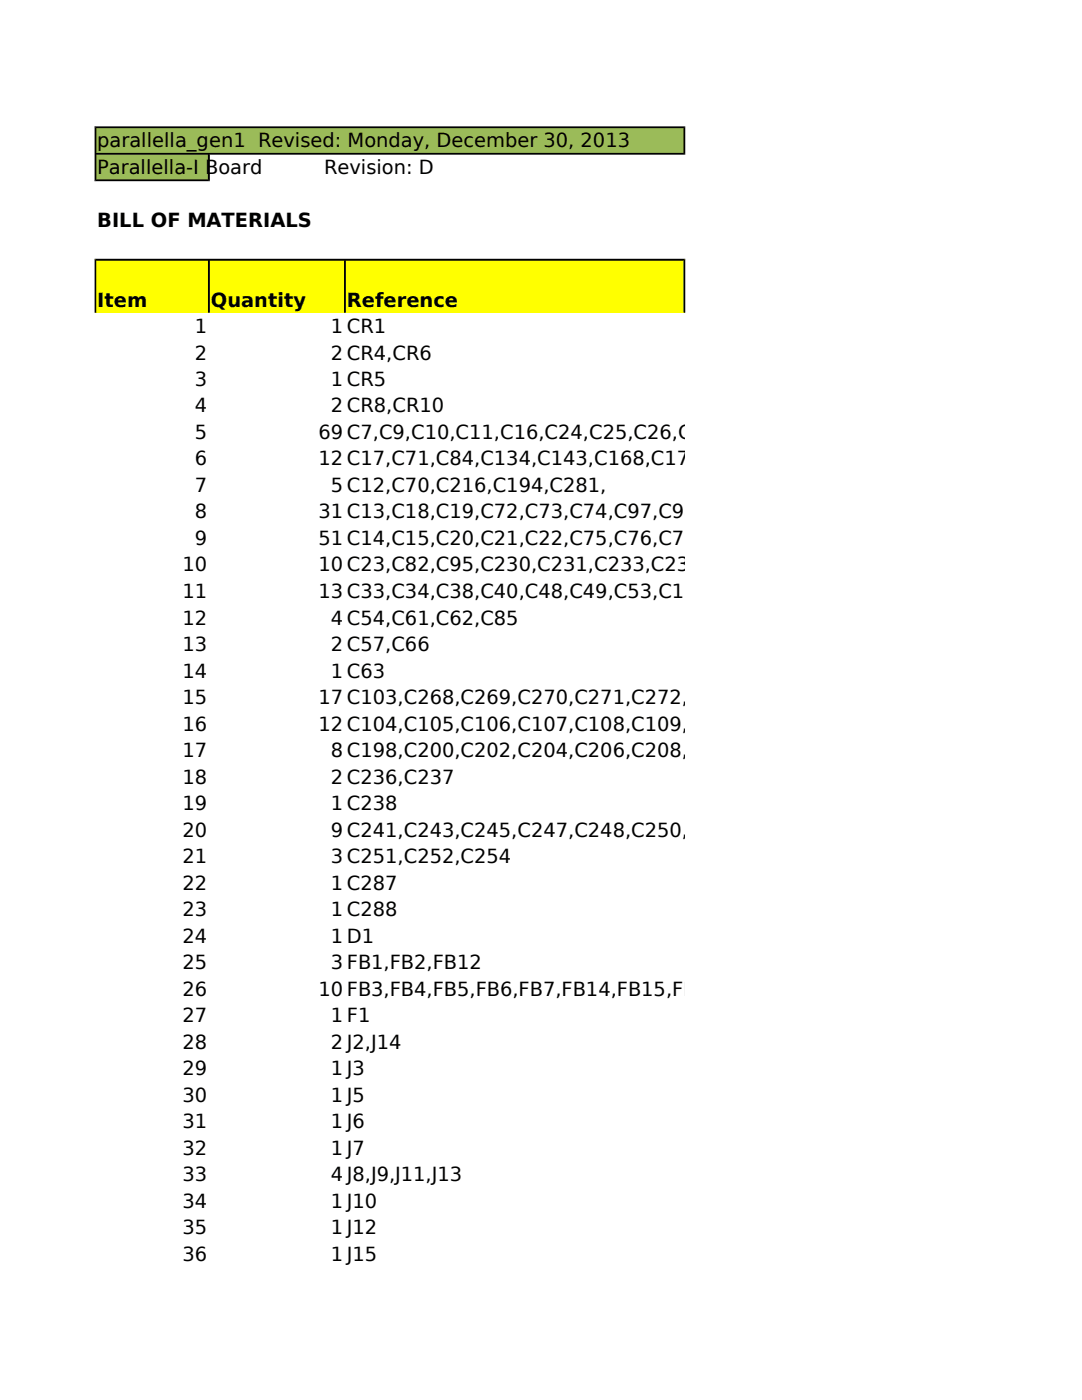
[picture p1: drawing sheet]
<svg xmlns="http://www.w3.org/2000/svg" width="216mm" height="279mm" viewBox="0 0 216 279" stroke-linecap="round" stroke-linejoin="round" font-family="sans-serif">
<defs><g id="words">
<g font-size="3.9">
<text x="19.4" y="29.4">parallella_gen1 Revised: Monday, December 30, 2013</text>
<text x="19.4" y="34.7">Parallella-I Board</text>
<text x="64.7" y="34.7">Revision: D</text>
<text x="19.4" y="45.3">BILL OF MATERIALS</text>
<text x="19.4" y="61.2">Item</text>
<text x="42.1" y="61.2">Quantity</text>
<text x="69.2" y="61.2">Reference</text>
<text x="38.9" y="66.5">1</text>
<text x="38.9" y="71.8">2</text>
<text x="66" y="66.5">1 CR1</text>
<text x="66" y="71.8">2 CR4,CR6</text>
<text x="38.9" y="77">3</text>
<text x="66" y="77">1 CR5</text>
<text x="38.9" y="82.3">4</text>
<text x="66" y="82.3">2 CR8,CR10</text>
<text x="38.9" y="87.6">5</text>
<text x="63.5" y="87.6">69 C7,C9,C10,C11,C16,C24,C25,C26,C27,C28,C31,C32,C35,C36,C37,C39,C41,C</text>
<text x="38.9" y="92.9">6</text>
<text x="63.5" y="92.9">12 C17,C71,C84,C134,C143,C168,C173,C179,C195,C214,,C218,C286</text>
<text x="38.9" y="98.2">7</text>
<text x="66" y="98.2">5 C12,C70,C216,C194,C281,</text>
<text x="38.9" y="103.5">8</text>
<text x="63.5" y="103.5">31 C13,C18,C19,C72,C73,C74,C97,C98,C99,C131,C132,C133,C140,C141,C142,</text>
<text x="38.9" y="108.8">9</text>
<text x="63.5" y="108.8">51 C14,C15,C20,C21,C22,C75,C76,C77,C78,C79,C80,C81,C100,C101,C102,C12</text>
<text x="36.4" y="114.1">10</text>
<text x="36.4" y="119.3">11</text>
<text x="63.5" y="114.1">10 C23,C82,C95,C230,C231,C233,C234,C262,C265,C266</text>
<text x="63.5" y="119.3">13 C33,C34,C38,C40,C48,C49,C53,C172,C232,C235,C257,C267,C296</text>
<text x="36.4" y="124.6">12</text>
<text x="66" y="124.6">4 C54,C61,C62,C85</text>
<text x="36.4" y="129.9">13</text>
<text x="66" y="129.9">2 C57,C66</text>
<text x="36.4" y="135.2">14</text>
<text x="66" y="135.2">1 C63</text>
<text x="36.4" y="140.5">15</text>
<text x="63.5" y="140.5">17 C103,C268,C269,C270,C271,C272,C273,C274,C275,C276,C277,C278,C279,C</text>
<text x="36.4" y="145.8">16</text>
<text x="63.5" y="145.8">12 C104,C105,C106,C107,C108,C109,C110,C111,C112,C113,C242,C244</text>
<text x="36.4" y="151.1">17</text>
<text x="66" y="151.1">8 C198,C200,C202,C204,C206,C208,C210,C212</text>
<text x="36.4" y="156.4">18</text>
<text x="36.4" y="161.7">19</text>
<text x="66" y="156.4">2 C236,C237</text>
<text x="66" y="161.7">1 C238</text>
<text x="36.4" y="167">20</text>
<text x="66" y="167">9 C241,C243,C245,C247,C248,C250,C253,C255,C256</text>
<text x="36.4" y="172.3">21</text>
<text x="66" y="172.3">3 C251,C252,C254</text>
<text x="36.4" y="177.6">22</text>
<text x="66" y="177.6">1 C287</text>
<text x="36.4" y="182.8">23</text>
<text x="66" y="182.8">1 C288</text>
<text x="36.4" y="188.1">24</text>
<text x="66" y="188.1">1 D1</text>
<text x="36.4" y="193.4">25</text>
<text x="66" y="193.4">3 FB1,FB2,FB12</text>
<text x="36.4" y="198.7">26</text>
<text x="36.4" y="204">27</text>
<text x="63.5" y="198.7">10 FB3,FB4,FB5,FB6,FB7,FB14,FB15,FB16,FB17,FB18</text>
<text x="66" y="204">1 F1</text>
<text x="36.4" y="209.3">28</text>
<text x="66" y="209.3">2 J2,J14</text>
<text x="36.4" y="214.6">29</text>
<text x="66" y="214.6">1 J3</text>
<text x="36.4" y="219.9">30</text>
<text x="66" y="219.9">1 J5</text>
<text x="36.4" y="225.1">31</text>
<text x="66" y="225.1">1 J6</text>
<text x="36.4" y="230.4">32</text>
<text x="66" y="230.4">1 J7</text>
<text x="36.4" y="235.7">33</text>
<text x="66" y="235.7">4 J8,J9,J11,J13</text>
<text x="36.4" y="241">34</text>
<text x="66" y="241">1 J10</text>
<text x="36.4" y="246.3">35</text>
<text x="36.4" y="251.6">36</text>
<text x="66" y="246.3">1 J12</text>
<text x="66" y="251.6">1 J15</text>
</g>
</g></defs>
<g fill="#9bbb59">
<path d="M19 25.4h117.6v5.3h-117.6z" fill-rule="evenodd"/>
<path d="M19 30.7h22.7v5.2h-22.7z" fill-rule="evenodd"/>
</g>
<path d="M19 51.8h117.6v10.6h-117.6z" fill-rule="evenodd" fill="#ff0"/>
<g fill="#000">
<path d="M18.9 25.2l.3 .4v10.2l-.3 .4z" fill-rule="evenodd"/>
<path d="M19 36l.2-.2h22.3l.4 .4h-23z" fill-rule="evenodd"/>
<path d="M41.7 30.7l.2 .2v5.3l-.4-.4v-4.9z" fill-rule="evenodd"/>
<path d="M18.9 25.2h117.8l-.3 .4h-117.2z" fill-rule="evenodd"/>
<path d="M19 30.7l.2-.2h117.2l.3 .4h-117.5z" fill-rule="evenodd"/>
<path d="M136.4 25.6l.3-.4v5.7l-.3-.4z" fill-rule="evenodd"/>
<path d="M18.9 51.6l.3 .4v10.4h-.3z" fill-rule="evenodd"/>
<path d="M41.7 51.8l.2 .2v10.4h-.4v-10.4z" fill-rule="evenodd"/>
<path d="M68.8 51.8l.2 .2v10.4h-.3v-10.4z" fill-rule="evenodd"/>
<path d="M18.9 51.6h117.8l-.3 .4h-117.2z" fill-rule="evenodd"/>
<path d="M136.7 51.6v10.8h-.3v-10.4z" fill-rule="evenodd"/>
</g>
<use href="#words"/>
</svg>
